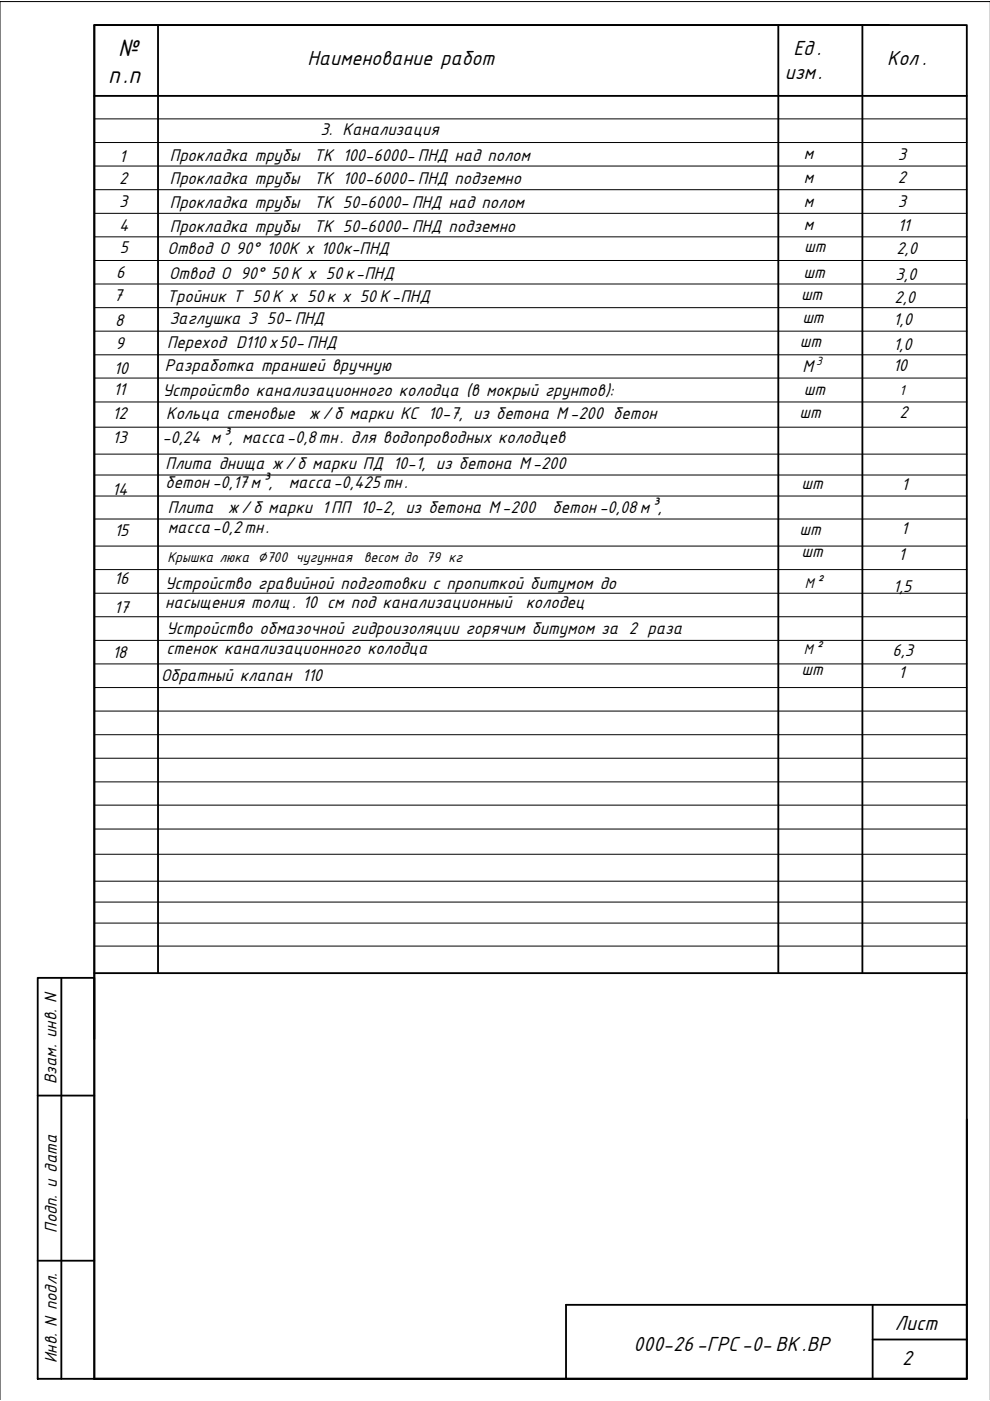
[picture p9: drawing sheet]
<svg xmlns="http://www.w3.org/2000/svg" width="210mm" height="297mm" viewBox="0 0 210 297" stroke-linecap="round" stroke-linejoin="round" font-family="sans-serif">
<defs><g id="words">
<g font-size="5.6">
<text x="25" y="11.8">№</text>
<text x="22.9" y="17.7">п.п</text>
</g>
<g font-size="4.8">
<text x="168.2" y="11.7">Ед.</text>
<text x="65.2" y="13.8">Наименование работ</text>
<text x="166.4" y="16.7">изм.</text>
<text x="188.1" y="13.7">Кол.</text>
<text x="189.7" y="281.9">Лист</text>
<text x="134.3" y="286.4">000-26 -ГРС -0-ВК.ВР</text>
<text x="191.3" y="289.4">2</text>
</g>
<g font-size="4">
<text x="68" y="28.6">3. Канализация</text>
<text x="25.3" y="34.4">1</text>
<text x="36" y="34.1">Прокладка трубы</text>
<text x="66.5" y="34.1">ТК 100-6000- ПНД над полом</text>
<text x="170.5" y="33.8">м</text>
<text x="190.3" y="33.9">3</text>
<text x="25.2" y="39">2</text>
<text x="36" y="39.1">Прокладка трубы</text>
<text x="66.5" y="39.1">ТК 100-6000- ПНД подземно</text>
<text x="170.5" y="38.8">м</text>
<text x="190.3" y="38.9">2</text>
<text x="25.2" y="43.9">3</text>
<text x="36" y="44.1">Прокладка трубы</text>
<text x="66.5" y="44.1">ТК 50-6000- ПНД над полом</text>
<text x="170.5" y="43.8">м</text>
<text x="190.3" y="43.9">3</text>
<text x="25.2" y="48.9">4</text>
<text x="25.4" y="53.6">5</text>
<text x="35.5" y="53.9">Отвод О 90° 100К х 100к-ПНД</text>
<text x="36" y="49.1">Прокладка трубы</text>
<text x="66.5" y="49.1">ТК 50-6000- ПНД подземно</text>
<text x="170.5" y="48.8">м</text>
<text x="170.5" y="53.5">шт</text>
<text x="190.1" y="53.8">2,0</text>
<text x="190.3" y="48.9">11</text>
<text x="24.6" y="59">6</text>
<text x="35.8" y="59.1">Отвод О 90° 50 К х 50к-ПНД</text>
<text x="170.3" y="59">шт</text>
<text x="189.9" y="59.3">3,0</text>
<text x="24.1" y="63.9">7</text>
<text x="35.4" y="64">Тройник Т 50 К х 50 к х 50 К -ПНД</text>
<text x="169.8" y="63.5">шт</text>
<text x="189.7" y="64.2">2,0</text>
<text x="24.4" y="69">8</text>
<text x="35.9" y="68.7">Заглушка З 50-ПНД</text>
<text x="170.1" y="68.5">шт</text>
<text x="189.5" y="68.9">1,0</text>
<text x="24.5" y="74">9</text>
<text x="35.4" y="73.9">Переход D110 х50- ПНД</text>
<text x="169.6" y="73.5">шт</text>
<text x="189.4" y="74.1">1,0</text>
<text x="24" y="83.8">11</text>
<text x="24.1" y="79.2">10</text>
<text x="35" y="78.6">Разработка траншей вручную</text>
<text x="170.1" y="78.9">М</text>
<text x="170.4" y="83.7">шт</text>
<text x="189.3" y="78.8">10</text>
<text x="23.9" y="88.8">12</text>
<text x="34.5" y="84">Устройство канализационного колодца (в мокрый грунтов):</text>
<text x="35.3" y="88.8">Кольца стеновые</text>
<text x="65.5" y="88.8">ж / б марки КС 10-7, из бетона М -200 бетон</text>
<text x="169.5" y="88.6">шт</text>
<text x="190.7" y="88.7">2</text>
<text x="23.9" y="93.9">13</text>
<text x="34.4" y="93.9">-0,24 м³, масса-0,8тн. для водопроводных колодцев</text>
<text x="35.1" y="99.3">Плита днища ж / б марки ПД 10-1, из бетона М-200</text>
<text x="23.8" y="104.9">14</text>
<text x="35.1" y="103.5">бетон-0,17 м³,</text>
<text x="61.2" y="103.5">масса-0,425тн.</text>
<text x="169.9" y="103.6">шт</text>
<text x="191.1" y="103.8">1</text>
<text x="24.3" y="113.6">15</text>
<text x="35.6" y="108.8">Плита</text>
<text x="35.6" y="113">масса-0,2 тн.</text>
<text x="48.3" y="108.8">ж/ б марки 1 ПП 10-2, из бетона М -200</text>
<text x="117.2" y="108.8">бетон-0,08 м³,</text>
<text x="169.5" y="113.5">шт</text>
<text x="191" y="113.3">1</text>
<text x="169.9" y="118.2">шт</text>
<text x="190.5" y="118.7">1</text>
<text x="24.2" y="123.7">16</text>
<text x="35" y="124.8">Устройство гравийной подготовки с пропиткой битумом до</text>
<text x="189.4" y="125.4">1,5</text>
<text x="24.2" y="129.9">17</text>
<text x="35" y="129">насыщения толщ. 10 см под канализационный</text>
<text x="111.5" y="129">колодец</text>
<text x="35.3" y="134.4">Устройство обмазочной гидроизоляции горячим битумом за 2 раза</text>
<text x="23.8" y="139.5">18</text>
<text x="35.3" y="138.6">стенок канализационного колодца</text>
<text x="169.9" y="143.2">шт</text>
<text x="189.3" y="139">6,3</text>
<text x="190.5" y="143.7">1</text>
<text x="34.1" y="144.4">Обратный клапан 110</text>
<text x="11.9" y="229.9" transform="rotate(-90 11.9 229.9)">Взам. инв. N</text>
<text x="12" y="261.4" transform="rotate(-90 12 261.4)">Подп. и дата</text>
<text x="12.1" y="289" transform="rotate(-90 12.1 289)">Инв. N подл.</text>
</g>
<g font-size="3.3">
<text x="190.7" y="83.7">1</text>
<text x="35.5" y="119.1">Крышка люка ∅700 чугунная</text>
<text x="77.1" y="119.1">весом до 79 кг</text>
<text x="170.6" y="124.7">М²</text>
<text x="170.5" y="138.8">М ²</text>
</g>
<text font-size="2.8" x="173" y="77.3">3</text>
</g></defs>
<g fill="none" stroke="#000" stroke-width=".21">
<path d="M210 .3h-210v296.5M20 25.2h185M20 30.2h185M20 35.2h185M20 45.2h185M20 55.2h185M20 40.2h185M20 50.2h185M20 60.2h185M20 65.2h185M20 70.2h185M20 75.2h185"/>
<path d="M20 80.2h185M20 85.2h185M20 90.6h185M20 96.3h185M20 110h185M20 105.2h185M20 100.7h185M20 115.8h185M20 120.8h185M20 130.8h185M20 125.8h185M20 135.8h185"/>
<path d="M20 140.8h185M20 145.8h185M20 150.8h185M20 155.8h185M20 170.7h185M20 165.8h185M20 160.8h185M20 175.8h185M20 195.7h185M20 191.3h185M20 181.1h185M20 186.8h185"/>
<path d="M20 200.6h185"/>
</g>
<g fill="none" stroke="#000" stroke-width=".39">
<path d="M20 5.3h185v287h-185zM33.5 5.3v201M165 5.3v201M182.8 5.3v201M188.6 5.3h-168.6v215M20 20.3h185M8 207.3h12v85h-12zM13 207.3v85M8 232.3h12M205 237.3v55h-185.1M8 267.3h12M185 276.7v15.6"/>
<path d="M205 276.7h-85v15.6M20 292.3h185M185 284h20"/>
</g>
<path d="M20 206.3h185" fill="none" stroke="#000" stroke-width=".39"/>
<use href="#words"/>
</svg>
